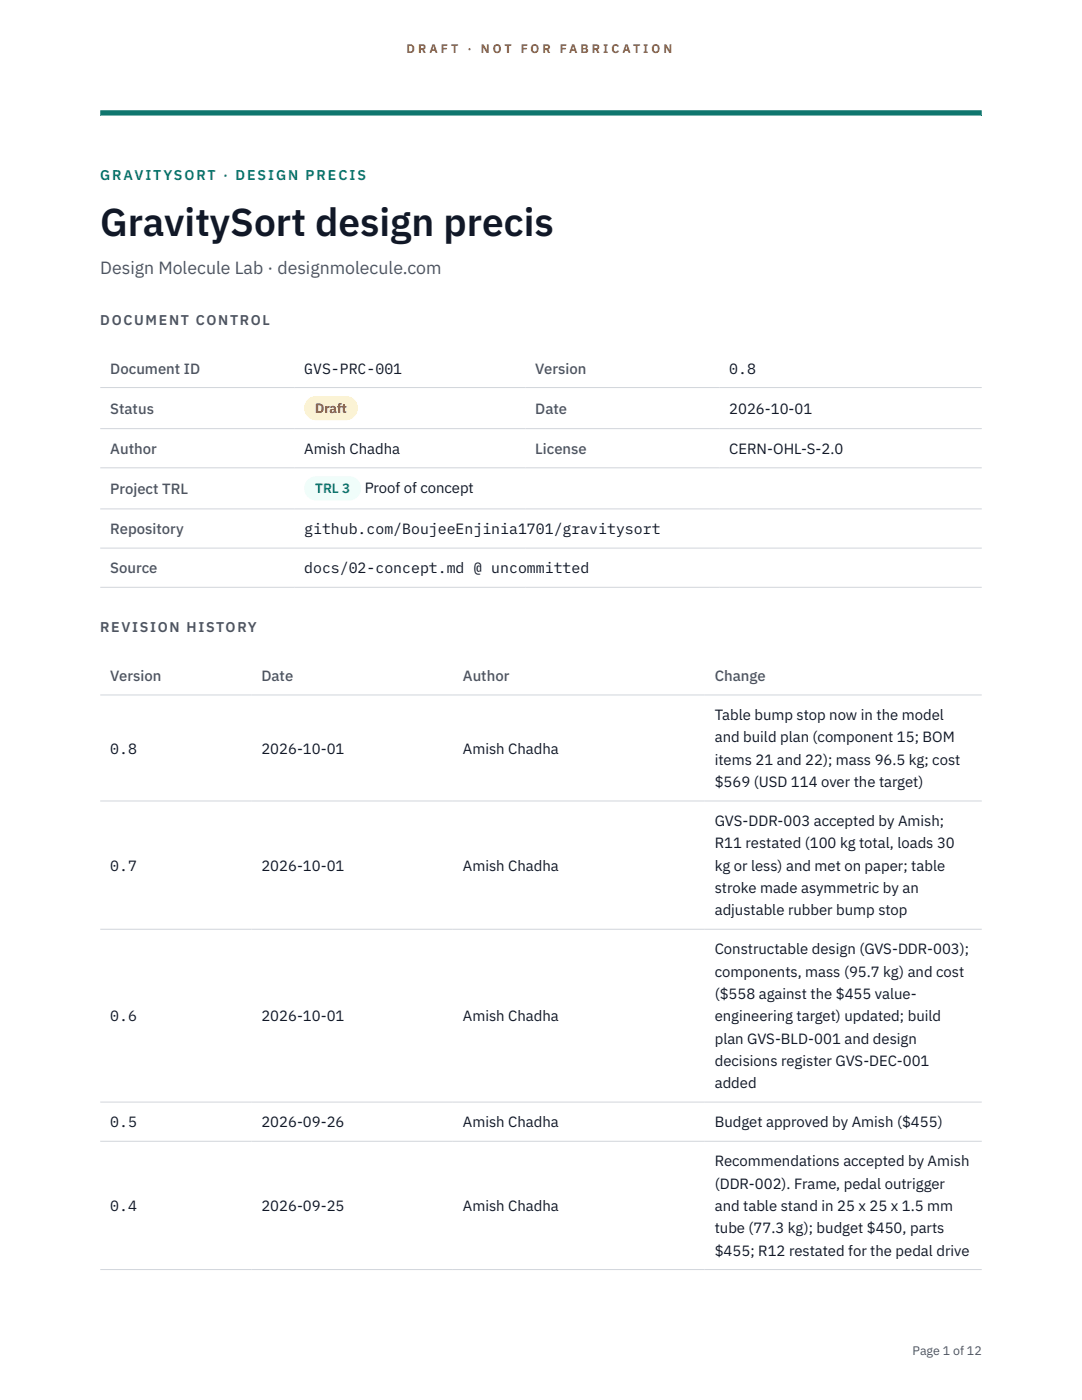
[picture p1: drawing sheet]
<svg xmlns="http://www.w3.org/2000/svg" width="216mm" height="279mm" viewBox="0 0 216 279" stroke-linecap="round" stroke-linejoin="round" font-family="sans-serif">
<defs><g id="words">
<text font-size="7.8" fill="#111827" x="20" y="47.1">GravitySort design precis</text>
<text font-size="3.5" fill="#4b5563" x="20" y="54.6">Design Molecule Lab · designmolecule.com</text>
<g font-size="3" fill="#4b5563">
<text x="22" y="74.5">Document ID</text>
<text x="106.8" y="74.5">Version</text>
<text x="22" y="82.6">Status</text>
<text x="106.8" y="82.6">Date</text>
<text x="22" y="90.6">Author</text>
<text x="106.8" y="90.6">License</text>
<text x="22" y="98.6">Project TRL</text>
<text x="22" y="106.6">Repository</text>
<text x="22" y="114.4">Source</text>
<text x="22" y="135.9">Version</text>
<text x="52.2" y="135.9">Date</text>
<text x="92.4" y="135.9">Author</text>
<text x="142.6" y="135.9">Change</text>
</g>
<g font-size="3" fill="#111827">
<text x="60.7" y="74.5">GVS-PRC-001</text>
<text x="145.5" y="74.5">0.8</text>
<text x="145.5" y="82.6">2026-10-01</text>
<text x="60.7" y="90.6">Amish Chadha</text>
<text x="145.5" y="90.6">CERN-OHL-S-2.0</text>
<text x="72.8" y="98.5">Proof of concept</text>
<text x="60.7" y="106.6">github.com/BoujeeEnjinia1701/gravitysort</text>
<text x="60.7" y="114.4">docs/02-concept.md @ uncommitted</text>
<text x="142.6" y="143.7">Table bump stop now in the model</text>
<text x="142.6" y="148.2">and build plan (component 15; BOM</text>
<text x="22" y="150.4">0.8</text>
<text x="52.2" y="150.4">2026-10-01</text>
<text x="92.4" y="150.4">Amish Chadha</text>
<text x="142.6" y="152.6">items 21 and 22); mass 96.5 kg; cost</text>
<text x="142.6" y="157.1">$569 (USD 114 over the target)</text>
<text x="142.6" y="164.9">GVS-DDR-003 accepted by Amish;</text>
<text x="22" y="173.8">0.7</text>
<text x="52.2" y="173.8">2026-10-01</text>
<text x="92.4" y="173.8">Amish Chadha</text>
<text x="142.6" y="169.3">R11 restated (100 kg total, loads 30</text>
<text x="142.6" y="173.8">kg or less) and met on paper; table</text>
<text x="142.6" y="178.2">stroke made asymmetric by an</text>
<text x="142.6" y="182.7">adjustable rubber bump stop</text>
<text x="142.6" y="190.5">Constructable design (GVS-DDR-003);</text>
<text x="142.6" y="194.9">components, mass (95.7 kg) and cost</text>
<text x="22" y="203.8">0.6</text>
<text x="52.2" y="203.8">2026-10-01</text>
<text x="92.4" y="203.8">Amish Chadha</text>
<text x="142.6" y="199.4">($558 against the $455 value-</text>
<text x="142.6" y="203.8">engineering target) updated; build</text>
<text x="142.6" y="208.3">plan GVS-BLD-001 and design</text>
<text x="142.6" y="212.7">decisions register GVS-DEC-001</text>
<text x="142.6" y="217.1">added</text>
<text x="22" y="225">0.5</text>
<text x="52.2" y="225">2026-09-26</text>
<text x="92.4" y="225">Amish Chadha</text>
<text x="142.6" y="225">Budget approved by Amish ($455)</text>
<text x="142.6" y="232.8">Recommendations accepted by Amish</text>
<text x="142.6" y="237.2">(DDR-002). Frame, pedal outrigger</text>
<text x="22" y="241.7">0.4</text>
<text x="52.2" y="241.7">2026-09-25</text>
<text x="92.4" y="241.7">Amish Chadha</text>
<text x="142.6" y="241.7">and table stand in 25 x 25 x 1.5 mm</text>
<text x="142.6" y="246.1">tube (77.3 kg); budget $450, parts</text>
<text x="142.6" y="250.6">$455; R12 restated for the pedal drive</text>
</g>
<text font-size="2.8" fill="#0f766e" x="20" y="36">GRAVITYSORT · DESIGN PRECIS</text>
<g font-size="2.8" fill="#4b5563">
<text x="20" y="64.8">DOCUMENT CONTROL</text>
<text x="20" y="126.2">REVISION HISTORY</text>
</g>
<text font-size="2.7" fill="#92400e" x="62.9" y="82.5">Draft</text>
<text font-size="2.7" fill="#0f766e" x="62.9" y="98.5">TRL 3</text>
<g font-size="2.5" fill="#b45309">
<text x="81.1" y="10.5">D R A F T</text>
<text x="93.3" y="10.5">·</text>
<text x="95.9" y="10.5">N O T</text>
<text x="103.9" y="10.5">F O R</text>
<text x="111.7" y="10.5">F A B R I C A T I O N</text>
</g>
<text font-size="2.5" fill="#4b5563" x="182.1" y="270.3">Page 1 of 12</text>
</g></defs>
<path d="M20 23.1h175.9zM20 22h175.9v1.1h-175.9z" fill-rule="evenodd" fill="#0f766e"/>
<path d="M20 77.3h175.9M20 85.5h175.9M20 93.4h175.9M20 101.6h175.9M20 109.4h175.9M20 117.2h175.9M20 138.7h175.9M20 159.9h175.9M20 185.5h175.9M20 219.9h175.9M20 227.8h175.9M20 253.4h175.9" fill="none" stroke="#d1d5db" stroke-width=".2"/>
<path d="M60.7 79h10.7v4.9h-10.7z" fill="#fef3c7"/>
<path d="M60.7 95.1h11.4v4.8h-11.4z" fill="#f0fdfa"/>
<use href="#words"/>
</svg>
